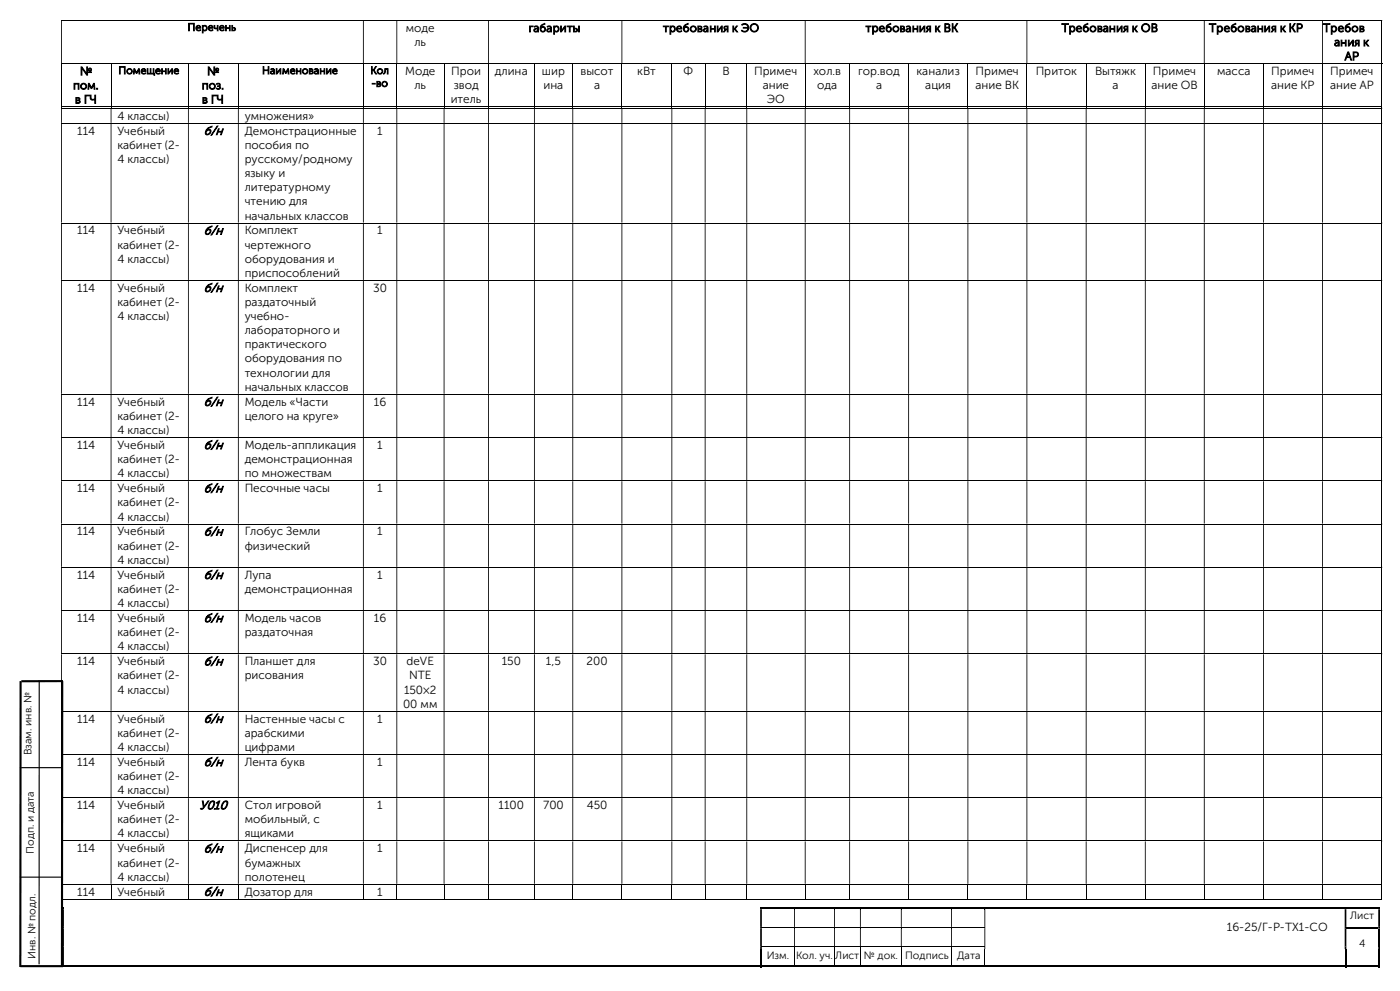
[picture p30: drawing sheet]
<svg xmlns="http://www.w3.org/2000/svg" width="420mm" height="297mm" viewBox="0 0 420 297" stroke-linecap="round" stroke-linejoin="round" font-family="sans-serif">
<defs><g id="words">
<g font-size="3.7">
<text x="61.1" y="40.4">б/н</text>
<text x="61.1" y="70.3">б/н</text>
<text x="61.1" y="87.5">б/н</text>
<text x="61.1" y="121.6">б/н</text>
<text x="61.1" y="134.6">б/н</text>
<text x="61.1" y="147.5">б/н</text>
<text x="61.1" y="160.5">б/н</text>
<text x="61.1" y="173.5">б/н</text>
<text x="61.1" y="186.4">б/н</text>
<text x="61.1" y="199.4">б/н</text>
<text x="61.1" y="216.6">б/н</text>
<text x="61.1" y="229.6">б/н</text>
<text x="59.8" y="242.5">У010</text>
<text x="61.1" y="255.5">б/н</text>
<text x="61.1" y="268.4">б/н</text>
</g>
<g font-size="3.5">
<text x="121.8" y="9.6">моде</text>
<text x="158.6" y="9.6">габариты</text>
<text x="198.9" y="9.6">требования к ЭО</text>
<text x="259.7" y="9.6">требования к ВК</text>
<text x="318.5" y="9.6">Требования к ОВ</text>
<text x="362.7" y="9.6">Требования к КР</text>
<text x="396.9" y="9.6">Требов</text>
<text x="124.3" y="13.8">ль</text>
<text x="400.2" y="13.8">ания к</text>
<text x="24" y="22.5">№</text>
<text x="62.1" y="22.5">№</text>
<text x="121.5" y="22.5">Моде</text>
<text x="135.4" y="22.5">Прои</text>
<text x="148.5" y="22.5">длина</text>
<text x="162.6" y="22.5">шир</text>
<text x="174.2" y="22.5">высот</text>
<text x="191.2" y="22.5">кВт</text>
<text x="205.1" y="22.5">Ф</text>
<text x="216.7" y="22.5">В</text>
<text x="226.2" y="22.5">Примеч</text>
<text x="244" y="22.5">хол.в</text>
<text x="257.4" y="22.5">гор.вод</text>
<text x="275" y="22.5">канализ</text>
<text x="292.7" y="22.5">Примеч</text>
<text x="310.7" y="22.5">Приток</text>
<text x="328.5" y="22.5">Вытяжк</text>
<text x="345.9" y="22.5">Примеч</text>
<text x="365.1" y="22.5">масса</text>
<text x="381.3" y="22.5">Примеч</text>
<text x="399.1" y="22.5">Примеч</text>
<text x="403.4" y="18">АР</text>
<text x="21.9" y="26.8">пом.</text>
<text x="60.5" y="26.8">поз.</text>
<text x="124.3" y="26.8">ль</text>
<text x="136.1" y="26.8">звод</text>
<text x="163" y="26.8">ина</text>
<text x="178.2" y="26.8">а</text>
<text x="228.8" y="26.8">ание</text>
<text x="245.2" y="26.8">ода</text>
<text x="262.8" y="26.8">а</text>
<text x="277.6" y="26.8">ация</text>
<text x="292.7" y="26.8">ание ВК</text>
<text x="333.8" y="26.8">а</text>
<text x="345.4" y="26.8">ание ОВ</text>
<text x="381.3" y="26.8">ание КР</text>
<text x="399" y="26.8">ание АР</text>
<text x="22.5" y="31">в ГЧ</text>
<text x="35.2" y="35.9">4 классы)</text>
<text x="60.6" y="31">в ГЧ</text>
<text x="73.4" y="35.9">умножения»</text>
<text x="135.2" y="31">итель</text>
<text x="230" y="31">ЭО</text>
<text x="23.2" y="40.4">114</text>
<text x="35.2" y="40.4">Учебный</text>
<text x="73.4" y="40.4">Демонстрационные</text>
<text x="113.2" y="40.4">1</text>
<text x="35.2" y="44.6">кабинет (2-</text>
<text x="73.4" y="44.6">пособия по</text>
<text x="35.2" y="48.9">4 классы)</text>
<text x="73.4" y="48.9">русскому/родному</text>
<text x="73.4" y="53.1">языку и</text>
<text x="73.4" y="57.3">литературному</text>
<text x="73.4" y="61.6">чтению для</text>
<text x="73.4" y="65.8">начальных классов</text>
<text x="23.2" y="70.3">114</text>
<text x="35.2" y="70.3">Учебный</text>
<text x="73.4" y="70.3">Комплект</text>
<text x="113.2" y="70.3">1</text>
<text x="35.2" y="74.5">кабинет (2-</text>
<text x="73.4" y="74.5">чертежного</text>
<text x="35.2" y="78.7">4 классы)</text>
<text x="73.4" y="78.7">оборудования и</text>
<text x="73.4" y="83">приспособлений</text>
<text x="23.2" y="87.5">114</text>
<text x="35.2" y="87.5">Учебный</text>
<text x="73.4" y="87.5">Комплект</text>
<text x="111.9" y="87.5">30</text>
<text x="35.2" y="91.7">кабинет (2-</text>
<text x="35.2" y="95.9">4 классы)</text>
<text x="73.4" y="91.7">раздаточный</text>
<text x="73.4" y="95.9">учебно-</text>
<text x="73.4" y="100.2">лабораторного и</text>
<text x="73.4" y="104.4">практического</text>
<text x="73.4" y="108.6">оборудования по</text>
<text x="73.4" y="112.9">технологии для</text>
<text x="73.4" y="117.1">начальных классов</text>
<text x="23.2" y="121.6">114</text>
<text x="35.2" y="125.9">кабинет (2-</text>
<text x="35.2" y="121.6">Учебный</text>
<text x="73.4" y="121.6">Модель «Части</text>
<text x="73.4" y="125.9">целого на круге»</text>
<text x="112.1" y="121.6">16</text>
<text x="35.2" y="130.1">4 классы)</text>
<text x="23.2" y="134.6">114</text>
<text x="35.2" y="134.6">Учебный</text>
<text x="73.4" y="134.6">Модель-аппликация</text>
<text x="113.2" y="134.6">1</text>
<text x="35.2" y="138.8">кабинет (2-</text>
<text x="35.2" y="143">4 классы)</text>
<text x="73.4" y="138.8">демонстрационная</text>
<text x="73.4" y="143">по множествам</text>
<text x="23.2" y="147.5">114</text>
<text x="35.2" y="147.5">Учебный</text>
<text x="73.4" y="147.5">Песочные часы</text>
<text x="113.1" y="147.5">1</text>
<text x="35.2" y="151.8">кабинет (2-</text>
<text x="35.2" y="156">4 классы)</text>
<text x="23.2" y="160.5">114</text>
<text x="35.2" y="160.5">Учебный</text>
<text x="73.4" y="160.5">Глобус Земли</text>
<text x="113.2" y="160.5">1</text>
<text x="35.2" y="164.7">кабинет (2-</text>
<text x="73.4" y="164.7">физический</text>
<text x="23.2" y="173.5">114</text>
<text x="35.2" y="169">4 классы)</text>
<text x="35.2" y="173.5">Учебный</text>
<text x="73.4" y="173.5">Лупа</text>
<text x="113.2" y="173.5">1</text>
<text x="35.2" y="177.7">кабинет (2-</text>
<text x="73.4" y="177.7">демонстрационная</text>
<text x="35.2" y="181.9">4 классы)</text>
<text x="23.2" y="186.4">114</text>
<text x="35.2" y="190.7">кабинет (2-</text>
<text x="35.2" y="186.4">Учебный</text>
<text x="73.4" y="186.4">Модель часов</text>
<text x="73.4" y="190.7">раздаточная</text>
<text x="112.1" y="186.4">16</text>
<text x="35.2" y="194.9">4 классы)</text>
<text x="23.2" y="199.4">114</text>
<text x="35.2" y="203.6">кабинет (2-</text>
<text x="35.2" y="199.4">Учебный</text>
<text x="73.4" y="199.4">Планшет для</text>
<text x="73.4" y="203.6">рисования</text>
<text x="111.9" y="199.4">30</text>
<text x="122" y="199.4">deVE</text>
<text x="122.7" y="203.6">NTE</text>
<text x="150.5" y="199.4">150</text>
<text x="163.8" y="199.4">1,5</text>
<text x="176" y="199.4">200</text>
<text x="35.2" y="207.9">4 классы)</text>
<text x="121.2" y="207.9">150×2</text>
<text x="120.9" y="212.1">00 мм</text>
<text x="23.2" y="216.6">114</text>
<text x="35.2" y="220.8">кабинет (2-</text>
<text x="35.2" y="216.6">Учебный</text>
<text x="73.4" y="216.6">Настенные часы с</text>
<text x="73.4" y="220.8">арабскими</text>
<text x="113.2" y="216.6">1</text>
<text x="35.2" y="225">4 классы)</text>
<text x="73.4" y="225">цифрами</text>
<text x="23.2" y="229.6">114</text>
<text x="35.2" y="233.8">кабинет (2-</text>
<text x="35.2" y="229.6">Учебный</text>
<text x="73.4" y="229.6">Лента букв</text>
<text x="113.2" y="229.6">1</text>
<text x="35.2" y="238">4 классы)</text>
<text x="23.2" y="242.5">114</text>
<text x="35.2" y="242.5">Учебный</text>
<text x="73.4" y="242.5">Стол игровой</text>
<text x="113.2" y="242.5">1</text>
<text x="149.6" y="242.5">1100</text>
<text x="163" y="242.5">700</text>
<text x="176" y="242.5">450</text>
<text x="35.2" y="246.8">кабинет (2-</text>
<text x="35.2" y="251">4 классы)</text>
<text x="73.4" y="246.8">мобильный, с</text>
<text x="73.4" y="251">ящиками</text>
<text x="23.2" y="255.5">114</text>
<text x="35.2" y="255.5">Учебный</text>
<text x="73.4" y="255.5">Диспенсер для</text>
<text x="113.2" y="255.5">1</text>
<text x="35.2" y="259.7">кабинет (2-</text>
<text x="35.2" y="263.9">4 классы)</text>
<text x="73.4" y="259.7">бумажных</text>
<text x="73.4" y="263.9">полотенец</text>
<text x="23.2" y="268.4">114</text>
<text x="35.2" y="268.4">Учебный</text>
<text x="73.4" y="268.4">Дозатор для</text>
<text x="113.1" y="268.4">1</text>
<text x="368" y="279">16-25/Г-Р-ТХ1-СО</text>
</g>
<g font-size="3.2">
<text x="56.3" y="9.2">Перечень</text>
<text x="35.5" y="22.2">Помещение</text>
<text x="78.6" y="22.2">Наименование</text>
<text x="111.1" y="22.2">Кол</text>
<text x="111.4" y="26">-во</text>
<text x="9.5" y="226.4" transform="rotate(-90 9.5 226.4)">Взам. инв. №</text>
<text x="10.2" y="255.9" transform="rotate(-90 10.2 255.9)">Подп. и дата</text>
<text x="405" y="275.5">Лист</text>
<text x="10.6" y="287.4" transform="rotate(-90 10.6 287.4)">Инв. № подл.</text>
<text x="230" y="287.4">Изм.</text>
<text x="238.8" y="287.4">Кол. уч.</text>
<text x="250.6" y="287.4">Лист</text>
<text x="259.2" y="287.4">№ док.</text>
<text x="271.6" y="287.4">Подпись</text>
<text x="287.1" y="287.4">Дата</text>
<text x="407.7" y="283.8">4</text>
</g>
</g></defs>
<g fill="none" stroke="#000" stroke-width=".3">
<path d="M18.3 6.1h396.1M18.3 19.1h396.4M18.5 19.2v13M33.3 19.2v13M56.5 19.2v13M71.5 19.2v13M109 19.2v13M119 19.2v13M133.2 19.2v13M146.6 19.2v13M160.3 19.2v13M171.8 19.2v13"/>
<path d="M186.6 19.2v13M201.5 19.2v13M211.5 19.2v13M224 19.2v13M241.6 19.2v13M254.9 19.2v13M272.6 19.2v13M290.4 19.2v13M308.1 19.2v13M325.8 19.2v13M343.6 19.2v13M361.3 19.2v13"/>
<path d="M379.1 19.2v13M396.7 19.2v13M414.5 6.3v12.7M414.5 19.2v13M18.3 32h14.9M18.3 32.4h396.1M18.3 37h396.1M33.4 32h23M56.6 32h14.8M71.6 32h37.3M109.1 32h9.8M119.2 32h13.9"/>
<path d="M133.3 32h13.1M146.7 32h13.5M160.4 32h11.3M172 32h14.4M186.7 32h14.7M201.7 32h9.7M211.7 32h12.2M224.2 32h17.2M241.7 32h13.1M255 32h17.5M272.7 32h17.5M290.5 32h17.4"/>
<path d="M308.2 32h17.5M326 32h17.5M343.7 32h17.4M361.4 32h17.5M379.2 32h17.4M396.9 32h17.5M414.5 32.6v4.2M414.5 37.1v29.6M18.3 66.8h396.1M414.5 67v16.9M18.3 84h396.1M414.5 84.2v33.8"/>
<path d="M18.3 118.2h396.1M414.5 118.3v12.7M18.3 131.1h396.1M414.5 131.3v12.7M18.3 144.1h396.1M18.3 157.1h396.1M414.5 144.2v12.7M414.5 157.2v12.7M18.3 170h396.1M414.5 170.1v12.8M18.3 183h396.1M18.3 196h396.1"/>
<path d="M414.5 183.1v12.7M414.5 196.1v16.9M18.3 213.1h396.1M414.5 213.3v12.7M18.3 226.1h396.1M18.3 239.1h396.1M414.5 226.2v12.8M414.5 239.2v12.7M18.3 252.1h396.1M414.5 252.2v12.7M18.3 265h396.1M18.3 269.5h14.9"/>
<path d="M18.5 265.1v4.6M33.3 265.1v4.6M33.4 269.5h23M56.5 265.1v4.6M56.6 269.5h14.8M71.5 265.1v4.6M71.6 269.5h37.3M109 265.1v4.6M109.1 269.5h9.8M119 265.1v4.6M119.2 269.5h13.9M133.2 265.1v4.6"/>
<path d="M133.3 269.5h13.1M146.6 265.1v4.6M146.7 269.5h13.5M160.3 265.1v4.6M160.4 269.5h11.3M171.8 265.1v4.6M172 269.5h14.4M186.6 265.1v4.6M186.7 269.5h14.7M201.5 265.1v4.6M201.7 269.5h9.7M211.5 265.1v4.6"/>
<path d="M211.7 269.5h12.2M224 265.1v4.6M224.2 269.5h17.2M228.6 277.9h9.6M238.5 277.9h11.7M241.6 265.1v4.6M241.7 269.5h13.1M250.5 277.9h7.5M254.9 265.1v4.6M255 269.5h17.5M258.2 277.9h12.1M270.5 277.9h14.8"/>
<path d="M272.6 265.1v4.6M272.7 269.5h17.5M285.6 277.9h9.7M290.4 265.1v4.6M290.5 269.5h17.4M308.1 265.1v4.6M308.2 269.5h17.5M325.8 265.1v4.6M326 269.5h17.5M343.6 265.1v4.6M343.7 269.5h17.4M361.3 265.1v4.6"/>
<path d="M361.4 269.5h17.5M379.1 265.1v4.6M379.2 269.5h17.4M396.7 265.1v4.6M396.9 269.5h17.5M414.5 265.1v4.6M228.6 283.8h9.6M238.3 284.4v5M238.5 283.8h11.7M250.4 284.4v5M250.5 283.8h7.5M258.1 284.4v5"/>
<path d="M258.2 283.8h12.1M270.4 284.4v5M270.5 283.8h14.8M285.5 284.4v5M285.6 283.8h9.7M295.4 284.4v5"/>
</g>
<g fill="#000">
<path d="M414.4 6h.3v.3h-.3zM18.3 6.3h.3v12.7h-.3zM108.9 6.3h.2v12.7h-.2zM118.9 6.3h.3v12.7h-.3zM146.4 6.3h.3v12.7h-.3zM186.4 6.3h.3v12.7h-.3zM241.4 6.3h.3v12.7h-.3zM307.9 6.3h.3v12.7h-.3zM361.1 6.3h.3v12.7h-.3zM396.6 6.3h.3v12.7h-.3z" fill-rule="evenodd"/>
<path d="M414.4 32.3h.3v.3h-.3zM18.3 32.6h.3v4.2h-.3zM33.2 32.6h.2v4.2h-.2zM56.4 32.6h.2v4.2h-.2zM71.4 32.6h.2v4.2h-.2zM108.9 32.6h.2v4.2h-.2zM118.9 32.6h.3v4.2h-.3zM133.1 32.6h.2v4.2h-.2zM146.4 32.6h.3v4.2h-.3zM160.2 32.6h.2v4.2h-.2zM171.7 32.6h.3v4.2h-.3zM186.4 32.6h.3v4.2h-.3zM201.4 32.6h.3v4.2h-.3zM211.4 32.6h.3v4.2h-.3zM223.9 32.6h.3v4.2h-.3zM241.4 32.6h.3v4.2h-.3zM254.8 32.6h.2v4.2h-.2zM272.5 32.6h.2v4.2h-.2zM290.2 32.6h.3v4.2h-.3zM307.9 32.6h.3v4.2h-.3zM325.7 32.6h.3v4.2h-.3zM343.5 32.6h.2v4.2h-.2zM361.1 32.6h.3v4.2h-.3zM378.9 32.6h.3v4.2h-.3zM396.6 32.6h.3v4.2h-.3z" fill-rule="evenodd"/>
<path d="M414.4 36.8h.3v.3h-.3zM18.3 37.1h.3v29.6h-.3zM33.2 37.1h.2v29.6h-.2zM56.4 37.1h.2v29.6h-.2zM71.4 37.1h.2v29.6h-.2zM108.9 37.1h.2v29.6h-.2zM118.9 37.1h.3v29.6h-.3zM133.1 37.1h.2v29.6h-.2zM146.4 37.1h.3v29.6h-.3zM160.2 37.1h.2v29.6h-.2zM171.7 37.1h.3v29.6h-.3zM186.4 37.1h.3v29.6h-.3zM201.4 37.1h.3v29.6h-.3zM211.4 37.1h.3v29.6h-.3zM223.9 37.1h.3v29.6h-.3zM241.4 37.1h.3v29.6h-.3zM254.8 37.1h.2v29.6h-.2zM272.5 37.1h.2v29.6h-.2zM290.2 37.1h.3v29.6h-.3zM307.9 37.1h.3v29.6h-.3zM325.7 37.1h.3v29.6h-.3zM343.5 37.1h.2v29.6h-.2zM361.1 37.1h.3v29.6h-.3zM378.9 37.1h.3v29.6h-.3zM396.6 37.1h.3v29.6h-.3z" fill-rule="evenodd"/>
<path d="M414.4 66.7h.3v.3h-.3zM18.3 67h.3v16.9h-.3zM33.2 67h.2v16.9h-.2zM56.4 67h.2v16.9h-.2zM71.4 67h.2v16.9h-.2zM108.9 67h.2v16.9h-.2zM118.9 67h.3v16.9h-.3zM133.1 67h.2v16.9h-.2zM146.4 67h.3v16.9h-.3zM160.2 67h.2v16.9h-.2zM171.7 67h.3v16.9h-.3zM186.4 67h.3v16.9h-.3zM201.4 67h.3v16.9h-.3zM211.4 67h.3v16.9h-.3zM223.9 67h.3v16.9h-.3zM241.4 67h.3v16.9h-.3zM254.8 67h.2v16.9h-.2zM272.5 67h.2v16.9h-.2zM290.2 67h.3v16.9h-.3zM307.9 67h.3v16.9h-.3zM325.7 67h.3v16.9h-.3zM343.5 67h.2v16.9h-.2zM361.1 67h.3v16.9h-.3zM378.9 67h.3v16.9h-.3zM396.6 67h.3v16.9h-.3z" fill-rule="evenodd"/>
<path d="M414.4 83.9h.3v.3h-.3zM18.3 84.2h.3v33.8h-.3zM33.2 84.2h.2v33.8h-.2zM56.4 84.2h.2v33.8h-.2zM71.4 84.2h.2v33.8h-.2zM108.9 84.2h.2v33.8h-.2zM118.9 84.2h.3v33.8h-.3zM133.1 84.2h.2v33.8h-.2zM146.4 84.2h.3v33.8h-.3zM160.2 84.2h.2v33.8h-.2zM171.7 84.2h.3v33.8h-.3zM186.4 84.2h.3v33.8h-.3zM201.4 84.2h.3v33.8h-.3zM211.4 84.2h.3v33.8h-.3zM223.9 84.2h.3v33.8h-.3zM241.4 84.2h.3v33.8h-.3zM254.8 84.2h.2v33.8h-.2zM272.5 84.2h.2v33.8h-.2zM290.2 84.2h.3v33.8h-.3zM307.9 84.2h.3v33.8h-.3zM325.7 84.2h.3v33.8h-.3zM343.5 84.2h.2v33.8h-.2zM361.1 84.2h.3v33.8h-.3zM378.9 84.2h.3v33.8h-.3zM396.6 84.2h.3v33.8h-.3z" fill-rule="evenodd"/>
<path d="M414.4 118h.3v.3h-.3zM18.3 118.3h.3v12.7h-.3zM33.2 118.3h.2v12.7h-.2zM56.4 118.3h.2v12.7h-.2zM71.4 118.3h.2v12.7h-.2zM108.9 118.3h.2v12.7h-.2zM118.9 118.3h.3v12.7h-.3zM133.1 118.3h.2v12.7h-.2zM146.4 118.3h.3v12.7h-.3zM160.2 118.3h.2v12.7h-.2zM171.7 118.3h.3v12.7h-.3zM186.4 118.3h.3v12.7h-.3zM201.4 118.3h.3v12.7h-.3zM211.4 118.3h.3v12.7h-.3zM223.9 118.3h.3v12.7h-.3zM241.4 118.3h.3v12.7h-.3zM254.8 118.3h.2v12.7h-.2zM272.5 118.3h.2v12.7h-.2zM290.2 118.3h.3v12.7h-.3zM307.9 118.3h.3v12.7h-.3zM325.7 118.3h.3v12.7h-.3zM343.5 118.3h.2v12.7h-.2zM361.1 118.3h.3v12.7h-.3zM378.9 118.3h.3v12.7h-.3zM396.6 118.3h.3v12.7h-.3z" fill-rule="evenodd"/>
<path d="M414.4 131h.3v.3h-.3zM18.3 131.3h.3v12.7h-.3zM33.2 131.3h.2v12.7h-.2zM56.4 131.3h.2v12.7h-.2zM71.4 131.3h.2v12.7h-.2zM108.9 131.3h.2v12.7h-.2zM118.9 131.3h.3v12.7h-.3zM133.1 131.3h.2v12.7h-.2zM146.4 131.3h.3v12.7h-.3zM160.2 131.3h.2v12.7h-.2zM171.7 131.3h.3v12.7h-.3zM186.4 131.3h.3v12.7h-.3zM201.4 131.3h.3v12.7h-.3zM211.4 131.3h.3v12.7h-.3zM223.9 131.3h.3v12.7h-.3zM241.4 131.3h.3v12.7h-.3zM254.8 131.3h.2v12.7h-.2zM272.5 131.3h.2v12.7h-.2zM290.2 131.3h.3v12.7h-.3zM307.9 131.3h.3v12.7h-.3zM325.7 131.3h.3v12.7h-.3zM343.5 131.3h.2v12.7h-.2zM361.1 131.3h.3v12.7h-.3zM378.9 131.3h.3v12.7h-.3zM396.6 131.3h.3v12.7h-.3z" fill-rule="evenodd"/>
<path d="M414.4 144h.3v.2h-.3zM18.3 144.2h.3v12.7h-.3zM33.2 144.2h.2v12.7h-.2zM56.4 144.2h.2v12.7h-.2zM71.4 144.2h.2v12.7h-.2zM108.9 144.2h.2v12.7h-.2zM118.9 144.2h.3v12.7h-.3zM133.1 144.2h.2v12.7h-.2zM146.4 144.2h.3v12.7h-.3zM160.2 144.2h.2v12.7h-.2zM171.7 144.2h.3v12.7h-.3zM186.4 144.2h.3v12.7h-.3zM201.4 144.2h.3v12.7h-.3zM211.4 144.2h.3v12.7h-.3zM223.9 144.2h.3v12.7h-.3zM241.4 144.2h.3v12.7h-.3zM254.8 144.2h.2v12.7h-.2zM272.5 144.2h.2v12.7h-.2zM290.2 144.2h.3v12.7h-.3zM307.9 144.2h.3v12.7h-.3zM325.7 144.2h.3v12.7h-.3zM343.5 144.2h.2v12.7h-.2zM361.1 144.2h.3v12.7h-.3zM378.9 144.2h.3v12.7h-.3zM396.6 144.2h.3v12.7h-.3z" fill-rule="evenodd"/>
<path d="M414.4 156.9h.3v.3h-.3zM18.3 157.2h.3v12.7h-.3zM33.2 157.2h.2v12.7h-.2zM56.4 157.2h.2v12.7h-.2zM71.4 157.2h.2v12.7h-.2zM108.9 157.2h.2v12.7h-.2zM118.9 157.2h.3v12.7h-.3zM133.1 157.2h.2v12.7h-.2zM146.4 157.2h.3v12.7h-.3zM160.2 157.2h.2v12.7h-.2zM171.7 157.2h.3v12.7h-.3zM186.4 157.2h.3v12.7h-.3zM201.4 157.2h.3v12.7h-.3zM211.4 157.2h.3v12.7h-.3zM223.9 157.2h.3v12.7h-.3zM241.4 157.2h.3v12.7h-.3zM254.8 157.2h.2v12.7h-.2zM272.5 157.2h.2v12.7h-.2zM290.2 157.2h.3v12.7h-.3zM307.9 157.2h.3v12.7h-.3zM325.7 157.2h.3v12.7h-.3zM343.5 157.2h.2v12.7h-.2zM361.1 157.2h.3v12.7h-.3zM378.9 157.2h.3v12.7h-.3zM396.6 157.2h.3v12.7h-.3z" fill-rule="evenodd"/>
<path d="M414.4 169.9h.3v.2h-.3zM18.3 170.1h.3v12.8h-.3zM33.2 170.1h.2v12.8h-.2zM56.4 170.1h.2v12.8h-.2zM71.4 170.1h.2v12.8h-.2zM108.9 170.1h.2v12.8h-.2zM118.9 170.1h.3v12.8h-.3zM133.1 170.1h.2v12.8h-.2zM146.4 170.1h.3v12.8h-.3zM160.2 170.1h.2v12.8h-.2zM171.7 170.1h.3v12.8h-.3zM186.4 170.1h.3v12.8h-.3zM201.4 170.1h.3v12.8h-.3zM211.4 170.1h.3v12.8h-.3zM223.9 170.1h.3v12.8h-.3zM241.4 170.1h.3v12.8h-.3zM254.8 170.1h.2v12.8h-.2zM272.5 170.1h.2v12.8h-.2zM290.2 170.1h.3v12.8h-.3zM307.9 170.1h.3v12.8h-.3zM325.7 170.1h.3v12.8h-.3zM343.5 170.1h.2v12.8h-.2zM361.1 170.1h.3v12.8h-.3zM378.9 170.1h.3v12.8h-.3zM396.6 170.1h.3v12.8h-.3z" fill-rule="evenodd"/>
<path d="M414.4 182.9h.3v.2h-.3zM18.3 183.1h.3v12.7h-.3zM33.2 183.1h.2v12.7h-.2zM56.4 183.1h.2v12.7h-.2zM71.4 183.1h.2v12.7h-.2zM108.9 183.1h.2v12.7h-.2zM118.9 183.1h.3v12.7h-.3zM133.1 183.1h.2v12.7h-.2zM146.4 183.1h.3v12.7h-.3zM160.2 183.1h.2v12.7h-.2zM171.7 183.1h.3v12.7h-.3zM186.4 183.1h.3v12.7h-.3zM201.4 183.1h.3v12.7h-.3zM211.4 183.1h.3v12.7h-.3zM223.9 183.1h.3v12.7h-.3zM241.4 183.1h.3v12.7h-.3zM254.8 183.1h.2v12.7h-.2zM272.5 183.1h.2v12.7h-.2zM290.2 183.1h.3v12.7h-.3zM307.9 183.1h.3v12.7h-.3zM325.7 183.1h.3v12.7h-.3zM343.5 183.1h.2v12.7h-.2zM361.1 183.1h.3v12.7h-.3zM378.9 183.1h.3v12.7h-.3zM396.6 183.1h.3v12.7h-.3z" fill-rule="evenodd"/>
<path d="M414.4 195.8h.3v.3h-.3zM18.3 196.1h.3v16.9h-.3zM33.2 196.1h.2v16.9h-.2zM56.4 196.1h.2v16.9h-.2zM71.4 196.1h.2v16.9h-.2zM108.9 196.1h.2v16.9h-.2zM118.9 196.1h.3v16.9h-.3zM133.1 196.1h.2v16.9h-.2zM146.4 196.1h.3v16.9h-.3zM160.2 196.1h.2v16.9h-.2zM171.7 196.1h.3v16.9h-.3zM186.4 196.1h.3v16.9h-.3zM201.4 196.1h.3v16.9h-.3zM211.4 196.1h.3v16.9h-.3zM223.9 196.1h.3v16.9h-.3zM241.4 196.1h.3v16.9h-.3zM254.8 196.1h.2v16.9h-.2zM272.5 196.1h.2v16.9h-.2zM290.2 196.1h.3v16.9h-.3zM307.9 196.1h.3v16.9h-.3zM325.7 196.1h.3v16.9h-.3zM343.5 196.1h.2v16.9h-.2zM361.1 196.1h.3v16.9h-.3zM378.9 196.1h.3v16.9h-.3zM396.6 196.1h.3v16.9h-.3z" fill-rule="evenodd"/>
<path d="M414.4 213h.3v.3h-.3zM18.3 213.3h.3v12.7h-.3zM33.2 213.3h.2v12.7h-.2zM56.4 213.3h.2v12.7h-.2zM71.4 213.3h.2v12.7h-.2zM108.9 213.3h.2v12.7h-.2zM118.9 213.3h.3v12.7h-.3zM133.1 213.3h.2v12.7h-.2zM146.4 213.3h.3v12.7h-.3zM160.2 213.3h.2v12.7h-.2zM171.7 213.3h.3v12.7h-.3zM186.4 213.3h.3v12.7h-.3zM201.4 213.3h.3v12.7h-.3zM211.4 213.3h.3v12.7h-.3zM223.9 213.3h.3v12.7h-.3zM241.4 213.3h.3v12.7h-.3zM254.8 213.3h.2v12.7h-.2zM272.5 213.3h.2v12.7h-.2zM290.2 213.3h.3v12.7h-.3zM307.9 213.3h.3v12.7h-.3zM325.7 213.3h.3v12.7h-.3zM343.5 213.3h.2v12.7h-.2zM361.1 213.3h.3v12.7h-.3zM378.9 213.3h.3v12.7h-.3zM396.6 213.3h.3v12.7h-.3z" fill-rule="evenodd"/>
<path d="M414.4 226h.3v.2h-.3zM18.3 226.2h.3v12.8h-.3zM33.2 226.2h.2v12.8h-.2zM56.4 226.2h.2v12.8h-.2zM71.4 226.2h.2v12.8h-.2zM108.9 226.2h.2v12.8h-.2zM118.9 226.2h.3v12.8h-.3zM133.1 226.2h.2v12.8h-.2zM146.4 226.2h.3v12.8h-.3zM160.2 226.2h.2v12.8h-.2zM171.7 226.2h.3v12.8h-.3zM186.4 226.2h.3v12.8h-.3zM201.4 226.2h.3v12.8h-.3zM211.4 226.2h.3v12.8h-.3zM223.9 226.2h.3v12.8h-.3zM241.4 226.2h.3v12.8h-.3zM254.8 226.2h.2v12.8h-.2zM272.5 226.2h.2v12.8h-.2zM290.2 226.2h.3v12.8h-.3zM307.9 226.2h.3v12.8h-.3zM325.7 226.2h.3v12.8h-.3zM343.5 226.2h.2v12.8h-.2zM361.1 226.2h.3v12.8h-.3zM378.9 226.2h.3v12.8h-.3zM396.6 226.2h.3v12.8h-.3z" fill-rule="evenodd"/>
<path d="M414.4 239h.3v.2h-.3zM18.3 239.2h.3v12.7h-.3zM33.2 239.2h.2v12.7h-.2zM56.4 239.2h.2v12.7h-.2zM71.4 239.2h.2v12.7h-.2zM108.9 239.2h.2v12.7h-.2zM118.9 239.2h.3v12.7h-.3zM133.1 239.2h.2v12.7h-.2zM146.4 239.2h.3v12.7h-.3zM160.2 239.2h.2v12.7h-.2zM171.7 239.2h.3v12.7h-.3zM186.4 239.2h.3v12.7h-.3zM201.4 239.2h.3v12.7h-.3zM211.4 239.2h.3v12.7h-.3zM223.9 239.2h.3v12.7h-.3zM241.4 239.2h.3v12.7h-.3zM254.8 239.2h.2v12.7h-.2zM272.5 239.2h.2v12.7h-.2zM290.2 239.2h.3v12.7h-.3zM307.9 239.2h.3v12.7h-.3zM325.7 239.2h.3v12.7h-.3zM343.5 239.2h.2v12.7h-.2zM361.1 239.2h.3v12.7h-.3zM378.9 239.2h.3v12.7h-.3zM396.6 239.2h.3v12.7h-.3z" fill-rule="evenodd"/>
<path d="M414.4 251.9h.3v.3h-.3zM18.3 252.2h.3v12.7h-.3zM33.2 252.2h.2v12.7h-.2zM56.4 252.2h.2v12.7h-.2zM71.4 252.2h.2v12.7h-.2zM108.9 252.2h.2v12.7h-.2zM118.9 252.2h.3v12.7h-.3zM133.1 252.2h.2v12.7h-.2zM146.4 252.2h.3v12.7h-.3zM160.2 252.2h.2v12.7h-.2zM171.7 252.2h.3v12.7h-.3zM186.4 252.2h.3v12.7h-.3zM201.4 252.2h.3v12.7h-.3zM211.4 252.2h.3v12.7h-.3zM223.9 252.2h.3v12.7h-.3zM241.4 252.2h.3v12.7h-.3zM254.8 252.2h.2v12.7h-.2zM272.5 252.2h.2v12.7h-.2zM290.2 252.2h.3v12.7h-.3zM307.9 252.2h.3v12.7h-.3zM325.7 252.2h.3v12.7h-.3zM343.5 252.2h.2v12.7h-.2zM361.1 252.2h.3v12.7h-.3zM378.9 252.2h.3v12.7h-.3zM396.6 252.2h.3v12.7h-.3z" fill-rule="evenodd"/>
<path d="M18.8 272.5h.4v5.3h-.4zM228 272.5h.6v5.3h-.6zM238.2 272.5h.3v5.3h-.3zM250.2 272.5h.3v5.3h-.3zM258 272.5h.2v5.3h-.2zM270.3 272.5h.2v5.3h-.2zM285.3 272.5h.3v5.3h-.3zM295.3 272.5h.3v5.3h-.3zM403.4 272.5h.5v5.3h-.5zM413.5 272.5h.5v5.3h-.5z" fill-rule="evenodd"/>
<path d="M18.8 277.8h.4v.5h-.4zM228 277.8h.6v.5h-.6z" fill-rule="evenodd"/>
<path d="M228 271.9h.6v.6h-.6z" fill-rule="evenodd"/>
<path d="M238.2 271.9h12v.6h-12z" fill-rule="evenodd"/>
<path d="M250.2 271.9h7.8v.6h-7.8z" fill-rule="evenodd"/>
<path d="M258 271.9h12.3v.6h-12.3z" fill-rule="evenodd"/>
<path d="M270.3 271.9h15v.6h-15z" fill-rule="evenodd"/>
<path d="M285.3 271.9h10v.6h-10z" fill-rule="evenodd"/>
<path d="M295.3 271.9h108.1v.6h-108.1z" fill-rule="evenodd"/>
<path d="M295.3 277.8h.3v.5h-.3zM403.4 277.8h.5v.5h-.5z" fill-rule="evenodd"/>
<path d="M403.4 271.9h.5v.6h-.5z" fill-rule="evenodd"/>
<path d="M413.5 271.9h.5v.6h-.5z" fill-rule="evenodd"/>
<path d="M413.5 277.8h.5v.5h-.5zM18.8 278.3h.4v5.3h-.4zM228 278.3h.6v5.3h-.6zM238.2 278.3h.3v5.3h-.3zM250.2 278.3h.3v5.3h-.3zM258 278.3h.2v5.3h-.2zM270.3 278.3h.2v5.3h-.2zM285.3 278.3h.3v5.3h-.3zM295.3 278.3h.3v5.3h-.3zM403.4 278.3h.5v5.3h-.5z" fill-rule="evenodd"/>
<path d="M18.8 283.6h.4v.8h-.4zM228 283.6h.6v.8h-.6z" fill-rule="evenodd"/>
<path d="M228 284.4h.6v5.5h-.6z" fill-rule="evenodd"/>
<path d="M238.2 289.4h12v.5h-12z" fill-rule="evenodd"/>
<path d="M250.2 289.4h7.8v.5h-7.8z" fill-rule="evenodd"/>
<path d="M258 289.4h12.3v.5h-12.3z" fill-rule="evenodd"/>
<path d="M270.3 289.4h15v.5h-15z" fill-rule="evenodd"/>
<path d="M285.3 289.4h10v.5h-10z" fill-rule="evenodd"/>
<path d="M295.3 283.6h.3v.8h-.3zM403.4 283.6h.5v.8h-.5zM413.5 283.6h.5v.8h-.5zM18.8 284.4h.4v5h-.4z" fill-rule="evenodd"/>
<path d="M295.3 289.4h108.1v.5h-108.1z" fill-rule="evenodd"/>
<path d="M403.4 284.4h.5v5.5h-.5z" fill-rule="evenodd"/>
<path d="M413.5 284.4h.5v5.5h-.5z" fill-rule="evenodd"/>
</g>
<g fill="#000">
<path d="M414.4 31.9h.3v.3h-.3zM18.8 271.9h.4v.6h-.4zM228.6 271.9h9.6v.6h-9.6zM238.2 272.5h.3zM238.2 277.8h.3v.5h-.3zM250.2 272.5h.3zM250.2 277.8h.3v.5h-.3zM258 272.5h.2zM258 277.8h.2v.5h-.2zM270.3 272.5h.2zM270.3 277.8h.2v.5h-.2zM285.3 272.5h.3z"/>
<path d="M285.3 277.8h.3v.5h-.3zM295.3 272.5h.3zM403.9 271.9h9.6v.6h-9.6zM403.9 277.8h9.6v.5h-9.6zM413.5 278.3h.5v5.3h-.5zM414.4 264.9h.3v.2h-.3zM414.4 269.4h.3v.3h-.3zM18.8 289.4h209.2v.5h-209.2zM228.6 289.4h9.6v.5h-9.6zM238.2 283.6h.3v.8h-.3zM250.2 283.6h.3v.8h-.3zM258 283.6h.2v.8h-.2z"/>
<path d="M270.3 283.6h.2v.8h-.2zM285.3 283.6h.3v.8h-.3zM403.9 289.4h9.6v.5h-9.6zM413.5 289.4h.5v.5h-.5z"/>
</g>
<path d="M6.2 204.1l-.1 85.7M18.7 204.1l-.1 85.7M18.9 204.1l-12.5 .1M6.1 289.6h12.8" fill="none" stroke="#000" stroke-width=".64" stroke-linecap="butt"/>
<path d="M11.8 204.1l-.1 84.9M6 230.1h12.6M6 262.9h12.4" fill="none" stroke="#000" stroke-width=".34"/>
<use href="#words"/>
</svg>
